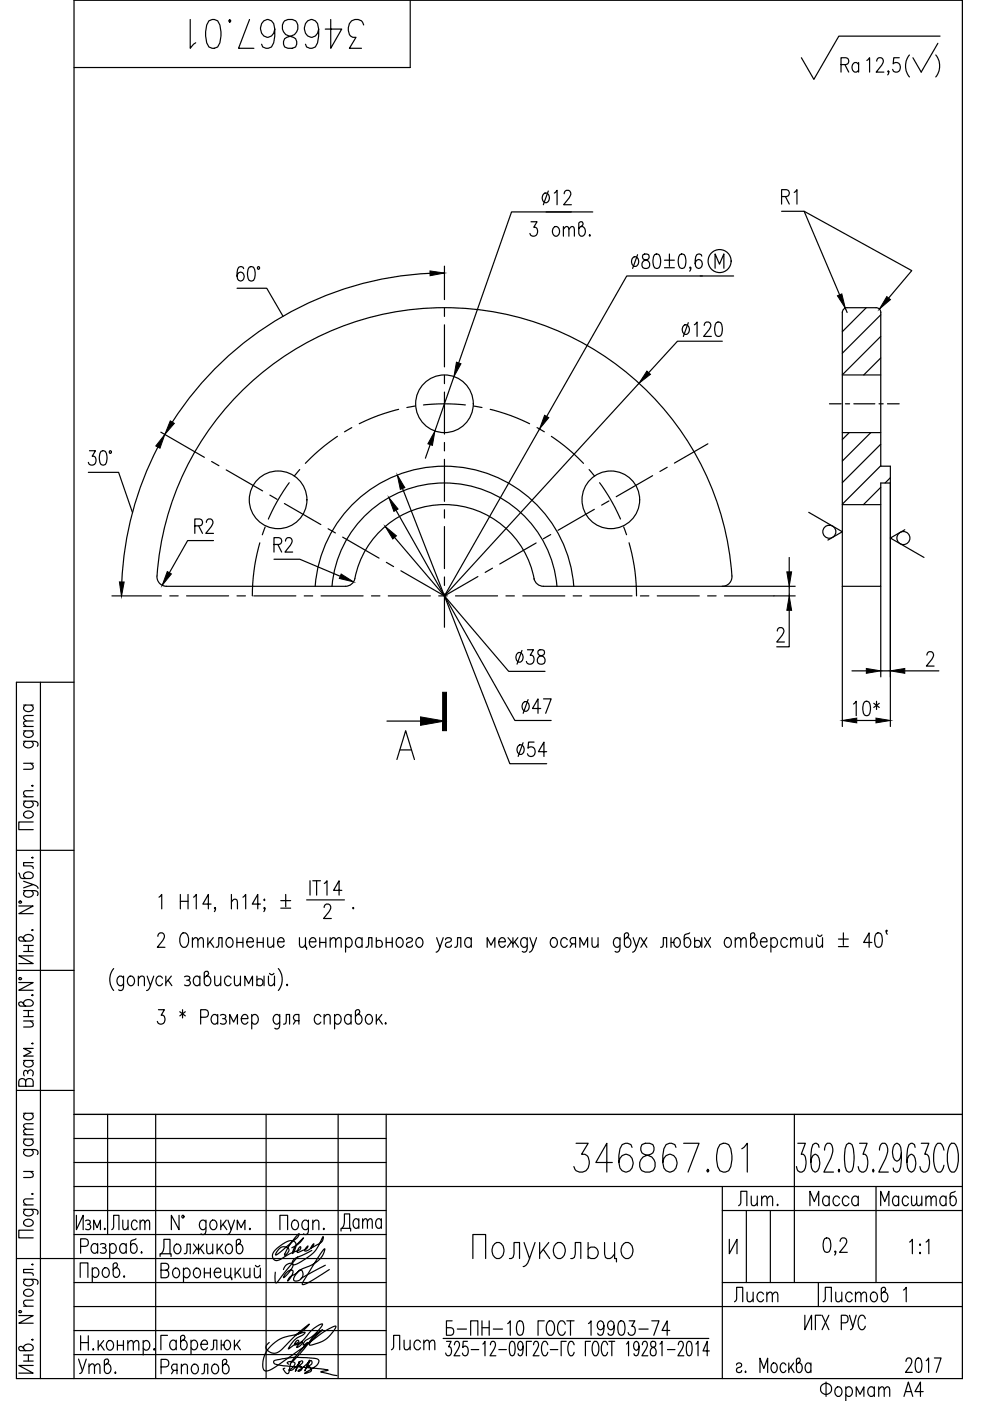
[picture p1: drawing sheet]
<svg xmlns="http://www.w3.org/2000/svg" width="210mm" height="297mm" viewBox="0 0 210 297" stroke-linecap="round" stroke-linejoin="round" font-family="sans-serif">
<defs><g id="words">
<text font-size="10.6" x="39.2" y="11.6">346867.01</text>
<text font-size="10.1" x="120.3" y="249.8">346867.01</text>
<text font-size="8.4" x="190.9" y="17.6">( )</text>
<g font-size="7.1">
<text x="32.5" y="194.4">1 H14, h14; %%P .</text>
<text x="70.9" y="262.1">Дата</text>
</g>
<g font-size="6.6">
<text x="177.1" y="16.6">Ra</text>
<text x="164.4" y="44.4">R1</text>
<text x="179.6" y="153.1">10*</text>
<text x="155.2" y="256.8">Лит.</text>
<text x="170.4" y="256.8">Масса</text>
<text x="185.6" y="256.8">Масштаб</text>
<text x="22.6" y="262.1">Лист</text>
<text x="154.5" y="277.3">Лист</text>
<text x="173.2" y="277.3">Листов</text>
<text x="81.8" y="287.5">Лист</text>
<text x="15.5" y="292.5">Утв.</text>
</g>
<g font-size="6.2">
<text x="111.1" y="51.2">3 отв.</text>
<text x="49" y="60.7">60°</text>
<text x="190.9" y="292.1">2017</text>
</g>
</g></defs>
<g fill="none" stroke="#000" stroke-width=".25">
<path d="M87 .1v14.2h-71.3M185.9 13l.2-.6 .7-.2a.95 .95 0 0 1 .1 1.6l-1.1 1.5h1.6M199.3 7.7h-21.4l-5.3 9.1-2.7-4.6M204.1 .1v292.2M91.2 57.9a68.5 68.5 0 0 0-54.7 31.6M94.2 56.4v7.1M115.3 41.1l.2-.2a1.02 1.02 0 0 1 1 1.1 1.02 1.02 0 0 1-1 1 1.2 1.2 0 0 1-.2-1.9zM115.8 44.9h9.9M116.2 40.5l-1 2.9M117.5 40.9l.6-.5v3M119.6 41.1l.3-.6 .7-.1a.96 .96 0 0 1 .1 1.6l-1.2 1.4h1.6M121.1 44.9h-12.6l-11.2 32.1"/>
<path d="M134.2 54.6a.65 .65 0 0 1 1.1 .3 1.03 1.03 0 0 1-.8 1.6 1.2 1.2 0 0 1-.3-1.9zM135.2 54l-1.1 2.9M136.3 54a.68 .68 0 0 0 .3 1 1.08 1.08 0 0 1 1 .6 1.08 1.08 0 0 1-.1 1.2 .9 .9 0 0 1-1.4-.4 .9 .9 0 0 1 .7-1.2l.5-.2a.62 .62 0 0 0 .3-.6 .62 .62 0 0 0-.4-.5zM138.8 54l.6-.1a1.49 1.49 0 0 1 .7 1.7l-.4 1.2-.6 .1a1.49 1.49 0 0 1-.7-1.7zM140.9 55.2h2.1M140.9 56.8h2.1M141.9 53.9v2.6M144.1 54l.6-.1a1.49 1.49 0 0 1 .7 1.7l-.3 1.2-.6 .1a1.49 1.49 0 0 1-.7-1.7zM146.5 56.8l-.2 .1-.1-.1 .1-.2a.65 .65 0 0 1-.1 .9M148.4 58.5h7.1M148.8 54.3l-.1-.3-.4-.1-.6 .1a2.85 2.85 0 0 0 0 2.8 .67 .67 0 0 0 1.1-.3 .87 .87 0 0 0 0-1.1 .87 .87 0 0 0-1.1-.2l-.3 .7M148.9 58.5h-16l-17 29.8"/>
<path d="M151.6 56.9v-3.1l.9 2.2 1-2.2v3.1M165.7 44.8h4.8l7.5 17.7M170.5 44.8l22.8 12.6-4.9 5.8M50.3 61.1h6.3l3.4 6M94.2 65.3v1.8M94.2 68.9v8.9M94.2 79.6v1.7M96.2 79.8l-4 11.6M145 69a.65 .65 0 0 1 1 .3 1.02 1.02 0 0 1-.8 1.6 1.2 1.2 0 0 1-.2-1.9zM145.9 68.4l-1 2.9M147.2 68.9l.6-.6v3M149.3 69l.2-.6 .7-.1a.95 .95 0 0 1 .2 1.6l-1.2 1.4h1.6"/>
<path d="M151.9 68.4l.6-.1a1.48 1.48 0 0 1 .7 1.7l-.4 1.2-.6 .1a1.49 1.49 0 0 1-.7-1.7zM153.2 72.3h-9.6l-6.1 6.7M178.6 79.5h8.1M179.2 65.3l.4 1M179.6 65.2h6.1a1.02 1.02 0 0 1 1.1 1.1l-.1 32.5h2.1v55.2M179.6 65.2a1.02 1.02 0 0 0-1 1.1v87.7M183.7 65.2l-5.1 5.1M186.7 66.7l-8.1 8.2M186.7 71.3l-8.1 8.2M186.7 75.9l-3.6 3.6M19 95.6h1.2l-.7 1.1h.4a.96 .96 0 0 1 .4 1.4 .96 .96 0 0 1-1.5 .2l-.1-.3M21.4 95.7l.6-.1a1.49 1.49 0 0 1 .7 1.7l-.4 1.2-.5 .1a1.49 1.49 0 0 1-.7-1.7z"/>
<path d="M33.5 94.8a68.6 68.6 0 0 0-7.7 28.6M34.1 91.6l9.2 5.4M44.9 97.8l1.5 .9M48 99.6l7.7 4.5M63.5 99.6l-1.1 1.3M71.5 92.5a41 41 0 0 0-6.8 5.7M74.6 90.7l-1.6 .9M84.5 86.8a39.2 39.2 0 0 0-8.3 3M88 86.1l-1.7 .3M89.8 85.9a40.7 40.7 0 0 1 8.9 0M91.2 94.3l-1 2.9M94.2 83.1v8.9"/>
<path d="M94.2 93.8v1.8M94.2 97.4v8.9M100.4 86.1l1.8 .3M103.9 86.8a39.1 39.1 0 0 1 8.4 3M113.9 90.7l1.5 .9M114.4 90.9l-20.2 35.4M116.9 92.5a40.5 40.5 0 0 1 6.8 5.7M124.9 99.6l1.2 1.3M135.5 81.3l-41.3 45M141.5 99.1l-1.6 .9M150.1 94.1l-7.1 4.1M175.9 85.6h2.5"/>
<path d="M178.6 91.7h8.1M179.2 85.6h.9M180.1 91.7l-1.5 1.5M181 85.6h4.5M184.6 91.7l-6 6.1M186.4 85.6h.9M186.7 94.2l-8.1 8.1M186.7 98.7l-8.1 8.2M188.2 85.6h2.4M18.7 100.1h6.4l3 8.6M41.3 111.5h1.1a.75 .75 0 0 0 .6-.7 .75 .75 0 0 0-.6-.8h-1.1v3.1M42.1 111.5l.8 1.6"/>
<path d="M43.8 110.8l.2-.6 .7-.2a.95 .95 0 0 1 .1 1.6l-1.2 1.5h1.7M45.3 114.6h-5.5l-3.9 6.8M55.1 115.1a40.2 40.2 0 0 0-1.6 11.2M56.2 111.7l-.6 1.7M57.2 105l1.6 .9M58.1 118.6h5.5l8.5 3.6M58.1 115.4h1a.74 .74 0 0 0 .6-.7 .74 .74 0 0 0-.6-.7h-1v3M58.9 115.4l.8 1.6M60.3 106.8l7.7 4.4M60.5 114.7l.3-.6 .7-.1a.95 .95 0 0 1 .1 1.6l-1.2 1.4h1.7M61.3 102.3a40.3 40.3 0 0 0-4.4 7.8M69.6 112.1l1.5 .9"/>
<path d="M72.7 113.9l7.7 4.4M81.9 119.2l1.5 .9M83.7 113.9l24.2 28.4h7.7M84 108.2l25.2 44.6h7.7M85.4 103.6l22.7 58.3h7.8M94.2 108.1v1.8M94.2 111.6v9M113.7 115.1l-7.7 4.5M116.8 113.3l-1.6 .9M126 108l-7.7 4.4M127.1 102.3a40 40 0 0 1 4.5 7.8M129.1 106.2l-1.5 .9"/>
<path d="M132.2 111.7l.6 1.7M133.4 115.1a40.4 40.4 0 0 1 1.6 11.2M138.4 100.9l-7.7 4.4M167.3 118.2v3M171.5 108.6l7.1 4.1-3.1 1.8M178.6 107h8.1M186.7 103.3l-3.6 3.7M188.8 102.4h-2.1v21.9h-8.1M188.8 101.3l-1.1 1.1M191.8 112.3l-3 1.8 7.1 4.1M23.7 126.3h10.5M36 126.3h1.8"/>
<path d="M39.6 126.3h8.9M50.2 126.3h1.8M53.8 126.3h8.9M64.5 126.3h1.8M66.8 124.3a27.5 27.5 0 0 1 27.4-25.5 27.5 27.5 0 0 1 27.5 25.5M68.1 126.3h8.9M70.4 124.3a23.9 23.9 0 0 1 23.8-21.9 23.9 23.9 0 0 1 23.9 21.9M78.8 126.3h1.7M82.3 126.3h8.9M85 121l9.2 5.3M93 126.3h1.8M94.2 122.3v1.8"/>
<path d="M94.2 125.9v7.1M96.6 126.3h8.9M101.3 122.2l-7.1 4.1M104.4 120.5l-1.5 .9M107.3 126.3h1.8M109.7 138.5a.65 .65 0 0 1 1.1 .3 1.03 1.03 0 0 1-.8 1.6 1.2 1.2 0 0 1-.3-1.9zM110.7 137.9l-1.1 2.9M110.8 126.3h9M111.8 137.8h1.3l-.7 1.1h.4a.96 .96 0 0 1 .4 1.4 .96 .96 0 0 1-1.5 .2l-.1-.3M113.2 122.7a2.04 2.04 0 0 0 2 1.6h53.4M113.3 122.8a19.4 19.4 0 0 0-19.2-15.8 19.4 19.4 0 0 0-19 16.1 2.04 2.04 0 0 1-1.9 1.2h-37.9a2.04 2.04 0 0 1-2-2.2 61.1 61.1 0 0 1 61.1-56.9 61.1 61.1 0 0 1 60.8 57.3 2.04 2.04 0 0 1-2 1.8M114.2 137.9a.68 .68 0 0 0 .2 1 1.08 1.08 0 0 1 1 .6 1.08 1.08 0 0 1-.1 1.2 .9 .9 0 0 1-1.4-.4 .9 .9 0 0 1 .7-1.2l.5-.2a.62 .62 0 0 0 .4-.6 .62 .62 0 0 0-.5-.5z"/>
<path d="M121.5 126.3h1.8M125.1 126.3h8.9M135.8 126.3h1.8M139.4 126.3h8.9M150 126.3h1.8M153.6 126.3h15M164.8 133.8l.2-.6 .7-.1a.95 .95 0 0 1 .2 1.6l-1.2 1.4h1.6M167.3 129.4v7.7h-2.6M167.3 124.3v2M186.7 124.3v19.2M196.5 138.9l.3-.6 .7-.1a.95 .95 0 0 1 .1 1.6l-1.2 1.4h1.6M5 157.2l2.8 .1a.59 .59 0 0 1 .1 .9"/>
<path d="M5 155h2M5 154h2M5 149.5h2M5.4 157.2l-.2 .2a.82 .82 0 0 0 0 .9 .82 .82 0 0 0 1 .3 .82 .82 0 0 0 .8-1l-.4-.4M5.4 155a.68 .68 0 0 0-.4 .6 .68 .68 0 0 0 .4 .6 .93 .93 0 0 0 1.2 .1 .93 .93 0 0 0 .3-1.1l-.3-.2M5.4 149.5a.68 .68 0 0 0-.4 .6 .68 .68 0 0 0 .4 .7 .93 .93 0 0 0 1.2 0 .93 .93 0 0 0 .3-1.1l-.3-.2M7 152.9l-1.8 .1-.2 .4 .6 .6M7 151.7l-1.8 .1-.2 .5 .6 .6M8.6 144.6v147.7M15.7 144.6h-12.2v147.7h200.6M82 152.9h7.2M84.8 159h2.4"/>
<path d="M110 158.1a.65 .65 0 0 1 1 .3 1.02 1.02 0 0 1-.8 1.6 1.2 1.2 0 0 1-.2-1.9zM110.9 157.5l-1 2.9M111 148.9a.65 .65 0 0 1 1.1 .3 1.03 1.03 0 0 1-.8 1.6 1.2 1.2 0 0 1-.3-1.9zM112 148.3l-1.1 2.9M113.2 157.3h-1.1l-.1 1.3a.89 .89 0 0 1 1.1-.1 .89 .89 0 0 1 .4 1 .83 .83 0 0 1-.7 .9 .83 .83 0 0 1-1-.6M114.6 150.2h-1.7l1.2-2v3M115.2 148.2h1.7l-1.2 3M115.9 159.4h-1.7l1.1-2.1v3.1M180.6 142.2h3.1M186.7 142.2h2.1M191.8 142.2h7.3M5 169.9l2.8 .1 .3 .3-.2 .6"/>
<path d="M5 168.9h2M5 161.8h2M5.2 172.3a1.08 1.08 0 0 1 1.1-.3 1.08 1.08 0 0 1 .7 .9 1.07 1.07 0 0 1-1.1 .6 1.07 1.07 0 0 1-.9-1zM5.4 169.9l-.4 .4a1.02 1.02 0 0 0 1 1 1.02 1.02 0 0 0 1-1l-.4-.4M6.5 161.8l.5 .6-.1 .6-1.9 .1M6.8 166.6l.1-.1 .1 .1-.1 .1zM7 174.3h-3v1.6h3M7 167.6l-1.8 .2-.2 .5 .6 .6M84.1 161l1.9-6.1 1.9 6.1M3.5 180.3h12.2M4 192.1h3l-3 1.6h3M4 185.1l.4 1 2.1 .2a.66 .66 0 0 0 .6-.6 .66 .66 0 0 0-.5-.7 .92 .92 0 0 0-1.1-.1 .92 .92 0 0 0-.3 1.1l.2 .3"/>
<path d="M5 199.1a1.02 1.02 0 0 1 1-1 1.02 1.02 0 0 1 1 1l-.5 .4h-2.2l-.3-.3v-.4l.4-.2 .3 .1 .7 .8M5 188.8l2.8 .1a.59 .59 0 0 1 .1 1M5 186.8l2 .7-2 .7M5.4 188.8l-.2 .3a.82 .82 0 0 0 0 .9 .82 .82 0 0 0 1 .2 .82 .82 0 0 0 .8-.9l-.4-.5M6.8 197.2l.1-.1 .1 .1-.1 .1zM6.8 181.8l.1-.1 .1 .1-.1 .2zM7 187.5l.9 .5 .2 .4M7 182.9h-2v.7l1.9 .1 .1 .5M33.5 198.5l.2-.6 .7-.1a.96 .96 0 0 1 .1 1.6l-1.1 1.4h1.6M38.6 197.9l.2-.1a1.03 1.03 0 0 1 1.2 1.2 1.35 1.35 0 0 1-1.2 1.8 2.03 2.03 0 0 1-.2-2.9zM40.8 199.4l.6-.6 .4 .2 .2 1.8M40.8 198.8v2"/>
<path d="M42 199.4l.5-.6 .5 .2 .1 1.8M44.1 198.8v2M44.5 199.7l.8 1.1M45.2 198.8l-1.1 1.5M48.2 199a.65 .65 0 0 1 1.1 .2 1.03 1.03 0 0 1-.8 1.6 1.2 1.2 0 0 1-.3-1.8zM50.2 199.8h1.3M50.2 198.8v2M51.5 198.8v2M52.3 199.7h1.4a.68 .68 0 0 0-.4-.9 .68 .68 0 0 0-.9 .4 1.03 1.03 0 0 0 .9 1.6l.4-.4M54.5 199.8h1.3M54.5 198.8v2M55.8 198.8v2"/>
<path d="M56.7 198.8l.2 1.9 .5 .1 .6-.5M58 198.8v2M58.8 199.7h1.4a.67 .67 0 0 0-.4-.8 .67 .67 0 0 0-.8 .3 1.03 1.03 0 0 0 .8 1.6l.4-.4M63.5 198.8l.1 1.9 .6 .1 .6-.5M64.8 198.8v2h.2v.5M65.6 199.7h1.4a.68 .68 0 0 0-.4-.9 .68 .68 0 0 0-.9 .4 1.03 1.03 0 0 0 .8 1.6l.5-.4M67.8 199.8h1.3M67.8 198.8v2M69.1 198.8v2M70 199.4l.6-.6 .5 .2 .1 1.8M70 198.8v2M71.2 199.4l.6-.6 .4 .2 .1 1.8"/>
<path d="M73.3 199.2a.68 .68 0 0 1 .6-.4 .68 .68 0 0 1 .6 .4 1.03 1.03 0 0 1-.8 1.6l-.4-.4M73.3 198.8v3.1M76.8 199.2a.68 .68 0 0 0-.7-.4 .68 .68 0 0 0-.6 .4 1.03 1.03 0 0 0 .8 1.6l.5-.4M76.8 198.8v2M79.8 199.7a.75 .75 0 0 1 1.2 0 .75 .75 0 0 1-.4 1.1h-.5l-.3-.2M79.8 198.8v2M81.9 198.8v2M81.9 199.8h1.3M83.2 198.8v2M84.3 199a.65 .65 0 0 1 1.1 .2 1.03 1.03 0 0 1-.8 1.6 1.22 1.22 0 0 1-.3-1.8zM86.2 199.2a.68 .68 0 0 1 .6-.4 .68 .68 0 0 1 .7 .4l-.4 .5-.6 .1a.57 .57 0 0 0-.2 .9 .73 .73 0 0 0 1.2-.3M88.5 199a.65 .65 0 0 1 1.1 .2 1.03 1.03 0 0 1-.9 1.6 1.2 1.2 0 0 1-.2-1.8z"/>
<path d="M92.6 198.8l.7 2 .7-2M94.4 199.2a.68 .68 0 0 1 .7-.4 .68 .68 0 0 1 .6 .4l-.3 .5-.6 .1a.57 .57 0 0 0-.2 .9 .73 .73 0 0 0 1.1-.3M99.9 199.2a.68 .68 0 0 0-.6-.4 .68 .68 0 0 0-.7 .4 1.03 1.03 0 0 0 .9 1.6l.4-.4M99.9 198.8v2M105.7 199.7h1.4a.68 .68 0 0 0-.4-.9 .68 .68 0 0 0-.8 .4 1.03 1.03 0 0 0 .8 1.6l.4-.4M107.7 198.8l1.1 1.3 1-1.3M108.4 199.7l-.8 1.1M108.8 198.8v2M109.1 199.7l.8 1.1M111.8 199.2l-.3-.2a.65 .65 0 0 0-1 .2 1.03 1.03 0 0 0 .8 1.6l.5-.4M111.8 198.8l-.1 2.8-.4 .3-.6-.2M112.4 198.8l.7 2 .7-2"/>
<path d="M117 199a.65 .65 0 0 1 1.1 .2 1.03 1.03 0 0 1-.8 1.6 1.2 1.2 0 0 1-.3-1.8zM120.3 199.2a.68 .68 0 0 0-.7-.4 .68 .68 0 0 0-.6 .4 1.03 1.03 0 0 0 .8 1.6l.5-.4M125.5 198.8l.1 1.9 .6 .1 .6-.5M126.8 198.8v2M131.5 199.2l-.3-.2a.65 .65 0 0 0-1 .2 1.03 1.03 0 0 0 .8 1.6l.5-.4M131.5 198.8l-.2 2.8-.3 .3-.6-.2M132.9 198.8a1.03 1.03 0 0 1 .9 1 1.03 1.03 0 0 1-.9 1l-.5-.5v-2.2l.3-.3h.4l.2 .4-.1 .3-.8 .7M134.2 198.8l.7 2 .7-2M135.9 198.8l1.2 2M137.1 198.8l-1.2 2M142.3 199.8h.6a.89 .89 0 0 1 .8-1 1.1 1.1 0 0 1 .6 1.1 1.1 1.1 0 0 1-.9 .9 1.03 1.03 0 0 1-.5-1M142.3 198.8v2"/>
<path d="M146.2 197.8l-1 .4-.1 2.1a.65 .65 0 0 0 .5 .6 .65 .65 0 0 0 .7-.5 1.02 1.02 0 0 0-.8-1.6l-.4 .4M147.3 199.7a.75 .75 0 0 1 1.2 0 .75 .75 0 0 1-.4 1.1h-.5l-.3-.2M147.3 198.8v2M148.8 198.8v2M149.4 198.8l1.3 2M150.7 198.8l-1.3 2M153.9 199a.65 .65 0 0 1 1.1 .2 1.03 1.03 0 0 1-.9 1.6 1.2 1.2 0 0 1-.2-1.8zM155.9 199.4l.6-.6 .4 .2 .2 1.8M155.9 198.8v2M157.1 199.4l.5-.6 .5 .2 .1 1.8M159.6 198.8a1.02 1.02 0 0 1 .9 1 1.02 1.02 0 0 1-.9 1l-.5-.5v-2.2l.4-.3h.3l.3 .4-.1 .3-.9 .7M161.2 199.7h1.4a.68 .68 0 0 0-.4-.9 .68 .68 0 0 0-.8 .4 1.03 1.03 0 0 0 .8 1.6l.4-.4"/>
<path d="M163.4 199.2a.68 .68 0 0 1 .7-.4 .68 .68 0 0 1 .6 .4 1.03 1.03 0 0 1-.8 1.6l-.5-.4M163.4 198.8v3.1M166.9 199.2a.68 .68 0 0 0-.6-.4 .68 .68 0 0 0-.6 .4 1.03 1.03 0 0 0 .8 1.6l.4-.4M167.6 199.4l.6-.6 .5 .2 .1 1.8M167.6 198.8v2M168.8 199.4l.6-.6 .5 .2 .1 1.8M170.9 198.8l.1 1.9 .6 .1 .6-.5M172.2 198.8v2M173.1 198.8l.1 1.9 .6 .1 .6-.5M173.3 198.2a.5 .5 0 0 0 .5 .3 .5 .5 0 0 0 .5-.3M174.4 198.8v2M177.8 199.1h2.1"/>
<path d="M178.8 197.8v2.6M184.9 199.8h-1.8l1.2-2v3M185.8 197.9l.6-.1a1.49 1.49 0 0 1 .7 1.7l-.4 1.2-.6 .1a1.49 1.49 0 0 1-.7-1.7zM187.9 197.4l.1 .1 .1-.1-.1-.2a.64 .64 0 0 0 .1 .9M3.5 205.7h12.2M4 208.3h3l-3 1.6h3M5 212.9a1.02 1.02 0 0 1 1-1 1.02 1.02 0 0 1 1 1l-.5 .4h-2.2l-.3-.3v-.4l.4-.2 .3 .1 .7 .8M5 200.5h2M5 201.7h2M5 216.5h2M5 214.3h2M5 215.5h2"/>
<path d="M6 200.5v1.2M6 214.3v1.2M6.5 216.5l.5 .6-.1 .5-1.9 .1M6.8 211l.1-.1 .1 .1-.1 .1zM7 202.7h-3l3 1.6h-3M24.1 205.4a3.7 3.7 0 0 0 0 4.6M26.2 207.4l-.2-.3a.82 .82 0 0 0-1 .1 .82 .82 0 0 0-.2 .9 .83 .83 0 0 0 .9 .9l.5-.4M26.2 207l-.1 2.7a.59 .59 0 0 1-1 .2M27.4 207.1a.82 .82 0 0 1 .9 .1 .82 .82 0 0 1 .2 .9 .83 .83 0 0 1-.9 .9 1.19 1.19 0 0 1-.2-1.9zM29.3 207.5l.6-.5 .6 .1 .1 1.9M29.3 207v2M31.2 207l.7 2 .7-2"/>
<path d="M31.9 209l-.5 .9-.3 .1M33.6 214.1h1.3l-.7 1.1h.3a.96 .96 0 0 1 .4 1.4 .96 .96 0 0 1-1.4 .2l-.1-.2M34.5 207.4a.68 .68 0 0 0-.7-.5 .68 .68 0 0 0-.6 .5 1.02 1.02 0 0 0 .8 1.6l.5-.4M35.2 207v2M35.6 207.8l.8 1.2M36.3 207l-1.1 1.4M38.1 214.5l1.2 .9M38.7 214.1v1.7M39.1 207.1a.73 .73 0 0 1 1.2 .3l-.4 .4h-.3M39.3 214.5l-1.2 .9M39.9 207.8a.6 .6 0 0 1 .5 .6 .6 .6 0 0 1-.5 .6l-.8-.2M42.4 207.4a.68 .68 0 0 0-.7-.5 .68 .68 0 0 0-.6 .5 .92 .92 0 0 0-.1 1.1 .92 .92 0 0 0 1.1 .3l.3-.2"/>
<path d="M42.4 207v2M42.5 215.7h1.1a.83 .83 0 0 0 .6-.8 .83 .83 0 0 0-.6-.8h-1.1v3M43.8 207a1.02 1.02 0 0 1 .9 1 1.02 1.02 0 0 1-.9 1l-.5-.6v-2.2l.4-.3h.3l.2 .5-.1 .3-.8 .7M45.5 207l.1 1.8 .6 .2 .6-.6M45.8 200.8l.5-.1 .1-1.9h.7v2M46.2 215.5l-.5-.4a1.02 1.02 0 0 0-1 1 1.02 1.02 0 0 0 1 1l.5-.4M46.2 215.1v2M46.7 215.2a.73 .73 0 0 1 1.2 .3l-.3 .5h-.4M46.8 207v2M47.6 216a.6 .6 0 0 1 .4 .6 .6 .6 0 0 1-.4 .5l-.9-.1M48.7 217.1v-2l.8 1.6 .8-1.6v2M49 207.4a.68 .68 0 0 0-.6-.5 .68 .68 0 0 0-.7 .5 1.02 1.02 0 0 0 .8 1.6l.5-.4"/>
<path d="M49.7 207l.1 1.8 .6 .2 .6-.6M51 207v2M51.2 216h1.4a.68 .68 0 0 0-.5-.9 .68 .68 0 0 0-.8 .4 1.02 1.02 0 0 0 .8 1.6l.5-.4M51.9 209v-2l.8 1.6 .8-1.6v2M53.4 215.5l.4-.4a1.02 1.02 0 0 1 1 1 1.02 1.02 0 0 1-1 1l-.4-.4M53.4 215.1v3.1M54.5 207.8a.75 .75 0 0 1 1.2 0 .75 .75 0 0 1-.4 1.2h-.5l-.3-.3M54.5 207v2M56 207v2M56.9 207l.1 1.8 .6 .2 .6-.6M57.1 206.4a.51 .51 0 0 0 .5 .3 .51 .51 0 0 0 .5-.3M58.2 207v2"/>
<path d="M59 205.4a3.7 3.7 0 0 1 0 4.6M59.3 215.5l-.5-.4a1.02 1.02 0 0 0-.9 1 1.02 1.02 0 0 0 .9 1l.5-.4M59.3 215.1l-.1 2.8-.4 .3-.5-.2M60.1 217.1l.5-.1 .1-1.9h.7v2M60.9 208.7l.1 .1-.1 .2-.1-.2zM62.7 216.4l-.5 .7M63.4 216.4h-.7l-.3-.1a.68 .68 0 0 1 .3-1.2h.7v2M68 215.5l-.4-.4a1.02 1.02 0 0 0-1 1 1.02 1.02 0 0 0 1 1l.4-.4M68.7 215.7l.6-.6 .6 .1 .1 1.9M68.7 215.1v2M70.9 215.5l.5-.4a1.02 1.02 0 0 1 .9 1 1.02 1.02 0 0 1-.9 1l-.5-.4M70.9 215.1v3.1"/>
<path d="M74.4 215.5l-.4-.4a1.02 1.02 0 0 0-1 1 1.02 1.02 0 0 0 1 1l.4-.4M74.4 215.1v2M75.8 215.1a1.02 1.02 0 0 1 1 1 1.02 1.02 0 0 1-1 1l-.4-.5v-2.2l.3-.3h.4l.2 .4-.1 .3-.8 .7M77.6 200.8l.4-.1 .2-1.9h.7v2M77.8 215.2l.2-.1a1.02 1.02 0 0 1 1 1 1.02 1.02 0 0 1-1 1 1.2 1.2 0 0 1-.2-1.9zM79.8 215.1v2M80.3 216l.8 1.1M81 215.1l-1.2 1.5M81.8 216.8l.1 .2-.1 .1-.1-.1zM93.3 200.8l-.5 .9-.3 .2M96.4 200.8l.5-.1 .1-1.9h.7v2M103.3 200.8v-2l.8 1.6 .8-1.6v2"/>
<path d="M113.1 200.8l-.5 .9-.4 .2M121.3 200.1l-.4 .7M122 200.1h-.7l-.2-.1a.68 .68 0 0 1 .2-1.2h.7v2M123 200.8v-2l.8 1.6 .8-1.6v2M134.9 200.8l-.4 .9-.4 .2M140.1 200.8l.4-.1 .1-1.9h.7v2M177.8 200.7h2.1M3.5 231.2h12.2M5 236h2M5 224.8h2M5.4 236a.68 .68 0 0 0-.4 .7 .68 .68 0 0 0 .4 .6 .93 .93 0 0 0 1.2 .1 .93 .93 0 0 0 .3-1.1l-.3-.3M5.4 229.3a.75 .75 0 0 0-.7-.6 .75 .75 0 0 0-.7 .6v1h3v-1a.83 .83 0 0 0-.8-.6 .83 .83 0 0 0-.8 .6v1"/>
<path d="M5.4 224.8a.68 .68 0 0 0-.4 .7 .68 .68 0 0 0 .4 .6 .92 .92 0 0 0 1.2 .1 .92 .92 0 0 0 .3-1.1l-.3-.3M5.9 227.3a.6 .6 0 0 1 .6-.5 .6 .6 0 0 1 .5 .5l-.1 .8M5.9 227.6v-.3l-.5-.4a.74 .74 0 0 0-.3 1.2M6.8 221.2l.1-.1 .1 .1-.1 .2zM7 239.4l-1.8 .1-.2 .5 .6 .6M7 238.2l-1.8 .2-.2 .4 .6 .6M7 222.3h-2l1.6 .8-1.6 .8h2M15.7 236.3h188.4M22.8 236.3v25.4M33 236.3v56M56.4 236.3v56M71.7 236.3v56"/>
<path d="M81.9 236.3v56M168.4 236.3v35.6M5 256.4l2.8 .1a.59 .59 0 0 1 .1 .9M5 243.7l2.8 .1a.59 .59 0 0 1 .1 1M5 255.5h2M5 248.4h2M5 241.5h2M5 240.6h2M5.2 258.8a1.08 1.08 0 0 1 1.1-.3 1.08 1.08 0 0 1 .7 .9 1.07 1.07 0 0 1-1.1 .6 1.07 1.07 0 0 1-.9-.9zM5.4 256.4l-.2 .2a.82 .82 0 0 0 0 1 .82 .82 0 0 0 1 .2 .82 .82 0 0 0 .8-.9l-.4-.5M5.4 243.7l-.2 .3a.82 .82 0 0 0 0 .9 .82 .82 0 0 0 1 .2 .82 .82 0 0 0 .8-.9l-.4-.5M5.4 241.5a.68 .68 0 0 0-.4 .6 .68 .68 0 0 0 .4 .7 .93 .93 0 0 0 1.2 0 .93 .93 0 0 0 .3-1.1l-.3-.2"/>
<path d="M6.5 248.4l.5 .6-.1 .5-1.9 .2M6.8 253.1l.1-.1 .1 .1-.1 .2zM7 254.2l-1.8 .1-.2 .6 .6 .6M15.7 251.6h188.4M15.7 256.7h66.2M15.7 241.4h66.2M15.7 246.5h66.2M16.2 257.7v3l1.4-3v3M18.1 258.8a.6 .6 0 0 1 1.1 .3l-.1 .3-.6 .2M18.8 259.6a.61 .61 0 0 1 .5 .5 .61 .61 0 0 1-.5 .6l-.7-.1M38 257.7v3l-1.7-3v3M43.7 259.1l-.3-.3a.65 .65 0 0 0-1 .3 1.02 1.02 0 0 0 .8 1.6l.5-.4"/>
<path d="M43.7 258.7l-.1 2.7-.4 .3-.6-.1M44.8 258.8a.65 .65 0 0 1 1.1 .3 1.02 1.02 0 0 1-.8 1.6 1.19 1.19 0 0 1-.3-1.9zM46.8 258.7v2M47.3 259.6l.8 1.1M48 258.7l-1.2 1.4M48.3 258.7l.7 2 .7-2M62.1 258.8l.3-.1a1.02 1.02 0 0 1 .9 1 1.02 1.02 0 0 1-.9 1 1.19 1.19 0 0 1-.3-1.9zM65.4 259.1l-.2-.3a.65 .65 0 0 0-1.1 .3 1.02 1.02 0 0 0 .8 1.6l.5-.4M65.4 258.7l-.1 2.7-.4 .3-.6-.1M66.3 259.3l.6-.6 .6 .1 .1 1.9M66.3 258.7v2M153.2 256.7h50.9"/>
<path d="M153.2 251.6v40.7M158.2 256.7v15.2M163.3 256.7v15.2M169.2 242.4h1.6l-.9 2.3h.4a3.1 3.1 0 0 1 .2 3.5l-.5 .3h-.4l-.4-.3-.3-.9M173.7 243.3l-.2-.6-.4-.3-.8 .3a10.4 10.4 0 0 0-.2 4.9l.2 .6 .6 .3a2.33 2.33 0 0 0 .8-2.9l-.3-.6-.6-.3-.5 .3-.2 .6-.2 .9M174.8 243.8a1.72 1.72 0 0 1 .6-1.4h.6a1.98 1.98 0 0 1 .4 2.3l-1.7 3.8h2M177.9 247.9l.1 .3-.1 .3-.2-.3zM179.5 242.7l.4-.3h.3l.4 .3a8.8 8.8 0 0 1 0 5.5l-.4 .3h-.3l-.4-.3a8.8 8.8 0 0 1 0-5.5zM182.2 242.4h1.6l-.8 2.3h.4a3.1 3.1 0 0 1 .2 3.5l-.5 .3h-.4l-.5-.3-.2-.9M185.2 247.9l.1 .3-.1 .3-.2-.3zM185.7 251.6v20.3M186.5 243.8a1.64 1.64 0 0 1 .5-1.4h.6a1.98 1.98 0 0 1 .5 2.3l-1.8 3.8h2.1"/>
<path d="M191.1 244.4l-.1 .9-.3 .6-.6 .3a2.33 2.33 0 0 1-.7-2.9l.3-.6 .4-.3 .6 .3a7.9 7.9 0 0 1 0 5.5l-.5 .3h-.3l-.4-.3-.1-.6M194 243.3l-.1-.6-.5-.3-.7 .3a10.2 10.2 0 0 0-.3 4.9l.3 .6 .6 .3a2.35 2.35 0 0 0 .7-2.9l-.3-.6-.5-.3-.5 .3-.3 .6-.1 .9M195.3 242.4h1.6l-.8 2.3h.4a3.1 3.1 0 0 1 .1 3.5l-.4 .3h-.4l-.5-.3-.3-.9M200.1 243.8l-.1-.5a1.03 1.03 0 0 0-1.2-.9 5.5 5.5 0 0 0 0 6.1 1.26 1.26 0 0 0 1.3-1.4M201.4 242.7l.3-.3a1.25 1.25 0 0 1 1.3 1.4 5.3 5.3 0 0 1-.7 4.7 1.25 1.25 0 0 1-1.3-1.4 6.6 6.6 0 0 1 .4-4.4zM3.5 266.8h78.4M4 278.9h3l-3 1.7h3M5 271.2l2.8 .2a.59 .59 0 0 1 .1 .9M5 276.9h2M5.2 273.7a1.08 1.08 0 0 1 1.1-.3 1.08 1.08 0 0 1 .7 .9 1.07 1.07 0 0 1-1.1 .5 1.07 1.07 0 0 1-.9-.9zM5.4 271.2l-.2 .3a.82 .82 0 0 0 0 .9 .82 .82 0 0 0 1 .2 .82 .82 0 0 0 .8-.9l-.4-.5M6.8 268.1l.1-.1 .1 .1-.1 .1z"/>
<path d="M7 260.8h-3v1.7h3M7 275.7l-1.8 .1-.2 .6 .6 .5M7 269.1h-2v.7l1.9 .2 .1 .4M15.7 277h188.4M15.7 261.7h66.2M15.7 271.9h66.2M17 270.8v-3h1.6v3M17.1 264.3h1a.83 .83 0 0 0 .7-.8 .83 .83 0 0 0-.7-.8h-1v3M19.6 269.2a.68 .68 0 0 1 .6-.4 .68 .68 0 0 1 .6 .4 1.02 1.02 0 0 1-.8 1.6l-.4-.4M19.6 268.8v3M19.9 260.7v-2l.7 1.6 .7-1.6v2M20.7 264.1l-.5-.4a1.02 1.02 0 0 0-.9 1 1.02 1.02 0 0 0 .9 1l.5-.4"/>
<path d="M20.7 263.7v2M21.3 263.8a.73 .73 0 0 1 1.1 .3l-.3 .4h-.4M22 268.9a.65 .65 0 0 1 1.1 .3 1.02 1.02 0 0 1-.9 1.6 1.2 1.2 0 0 1-.2-1.9zM22.1 264.5a.6 .6 0 0 1 .5 .6 .6 .6 0 0 1-.5 .6l-.8-.1M23.3 264.1l.4-.4a1.02 1.02 0 0 1 1 1 1.02 1.02 0 0 1-1 1l-.4-.4M23.3 263.7v3M24.5 268.8a1.02 1.02 0 0 1 .9 1 1.02 1.02 0 0 1-.9 1l-.5-.6v-2.1l.3-.3h.4l.2 .4-.1 .3-.8 .7M26.3 270.5l.1 .2-.1 .1-.1-.1zM26.8 264.1l-.5-.4a1.02 1.02 0 0 0-1 1 1.02 1.02 0 0 0 1 1l.5-.4M26.8 263.7v2M28.9 262.7l-1.1 .4-.1 2a.66 .66 0 0 0 .6 .6 .66 .66 0 0 0 .7-.4 1.03 1.03 0 0 0-.8-1.6l-.5 .4M30 265.4l.1 .2-.1 .1-.1-.1z"/>
<path d="M33.9 266.4v-.6h2.4v.6M34.1 269.3h1.1a.83 .83 0 0 1 .6 .8 .83 .83 0 0 1-.6 .8h-1.1v-3h1.1a.74 .74 0 0 1 .6 .7 .74 .74 0 0 1-.6 .7M34.2 265.8a3.1 3.1 0 0 0 .6-3h1.2v3M36.9 269a.63 .63 0 0 1 1.1 .3 1.03 1.03 0 0 1-.8 1.6 1.2 1.2 0 0 1-.3-1.9zM37.2 263.9a.65 .65 0 0 1 1 .3 1.03 1.03 0 0 1-.8 1.6 1.2 1.2 0 0 1-.2-1.9zM38.9 269.3a.68 .68 0 0 1 .6-.5 .68 .68 0 0 1 .7 .5 1.03 1.03 0 0 1-.8 1.6l-.5-.4M38.9 268.9v3M39.1 265.8l.4-.1 .1-1.9h.7v2M41 263.8l1.1 1.3 1-1.3M41.3 269a.65 .65 0 0 1 1.1 .3 1.03 1.03 0 0 1-.8 1.6 1.2 1.2 0 0 1-.3-1.9zM41.7 264.7l-.8 1.1M42.1 263.8v2"/>
<path d="M42.4 264.7l.9 1.1M43.3 269.9h1.3M43.3 268.9v2M43.8 263.8l.1 1.9 .6 .1 .6-.6M44.6 268.9v2M45.1 263.8v2M45.4 269.7h1.4a.68 .68 0 0 0-.4-.8 .68 .68 0 0 0-.9 .4 1.03 1.03 0 0 0 .9 1.6l.4-.4M46 263.8v2M46.5 264.7l.8 1.1M47.2 263.8l-1.2 1.4M47.6 268.9l.2 1.9 .5 .1 .6-.6M48.1 263.9a.65 .65 0 0 1 1.1 .3 1.03 1.03 0 0 1-.8 1.6 1.2 1.2 0 0 1-.3-1.9z"/>
<path d="M48.9 268.9v2h.2v.4M49 260.7l-.4 .9-.4 .1M49.8 268.9v2M50.3 260.7v-2l.8 1.6 .8-1.6v2M50.3 269.7l.8 1.2M50.6 263.8a1.02 1.02 0 0 1 .9 1 1.02 1.02 0 0 1-.9 1l-.5-.6v-2.2l.4-.2h.3l.2 .4-.1 .3-.8 .7M51 268.9l-1.2 1.4M51.7 268.9l.1 1.9 .6 .1 .6-.6M53 260.4l.1 .2-.1 .1-.1-.1zM53 268.9v2M53.9 268.9l.1 1.9 .6 .1 .6-.6M54.2 268.3a.5 .5 0 0 0 .4 .3 .5 .5 0 0 0 .5-.3"/>
<path d="M55.2 268.9v2M59.2 264.7a1.23 1.23 0 0 1 2.1 .4l-.6 .9-.3 .2a10.9 10.9 0 0 1 3-4.6l-.4 .9-3.6 3-1 .6 .3-.7zM59.4 260.7v-3h1.6v3M60.1 269.2a1.52 1.52 0 0 1 2-1.2 4.4 4.4 0 0 1-2 2.9 1.95 1.95 0 0 1 1.9-1.6l.1 .1a2.86 2.86 0 0 1-1.1 2.2l.5-.9 1.2-.7 .6-.5a.46 .46 0 0 1 .5-.3 .46 .46 0 0 1 .4 .6 1.35 1.35 0 0 1-.4 1.4 1.35 1.35 0 0 1-1.5 .2 3.2 3.2 0 0 1 2.1-2.5 5.8 5.8 0 0 0 4.4-3.8v-.3l-1.5 2-3 5-.2 .4 .1 .2a7.9 7.9 0 0 0 3.2-1.7l2.4-1.5M61.9 264.6a4.8 4.8 0 0 0 2.5-2.2l-.3 .3a5.1 5.1 0 0 0-2.1 3.1 2.42 2.42 0 0 0 .6-2.4 1.81 1.81 0 0 0-2.4 .2l-1.6 1.2a1.41 1.41 0 0 0-.3 2.4 2.11 2.11 0 0 0 1.8-.6l2.1-1.1a2.01 2.01 0 0 0 1.5-.8l-.1-.4-.6 1a.2 .2 0 0 0 .1 .3 .2 .2 0 0 0 .3-.1l1.4-.6 .5-.7-.7 .8a.26 .26 0 0 0 .1 .3 .26 .26 0 0 0 .4-.1l1.2-.9 .2-.6-.5 .9 1.3-.7a1.46 1.46 0 0 0 1.2-1.7 9.3 9.3 0 0 1-6.3 6l-.2-.3a1.74 1.74 0 0 1 1.7-1.6l2.4-1.2M63.2 266.4l-4.7 5.6-.2-.4 .1-1.9M69 268.3l-5.2 2.7M100.3 266.8v-5.1h2.7v5.1M104.9 263.7l.4-.3a1.48 1.48 0 0 1 1.5 2 1.38 1.38 0 0 1-1.5 1.4 2.01 2.01 0 0 1-.4-3.1zM108 266.8h.4l.4-.2 .2-.7v-2.5h1.2v3.4M111.1 263.4l1.2 3.4 1.1-3.4M112.3 266.8l-.4 1-.4 .5-.6 .2"/>
<path d="M114.4 263.4v3.4M115.2 264.9l1.3 1.9M116.4 263.4l-2 2.5M117.9 263.7a1.07 1.07 0 0 1 1.7 .5 2.03 2.03 0 0 1-.7 2.6 1.48 1.48 0 0 1-1.6-1.9l.2-.7zM121 266.8h.4l.4-.2 .2-.7v-2.5h1.1v3.4M124.7 264.9a1.25 1.25 0 0 1 2 0 1.25 1.25 0 0 1-.7 1.9h-.7l-.6-.5M124.7 263.4v3.4M128.2 263.4v2.5l.2 .7 .4 .2h.5l1-.9M130.3 263.4v3.4h.4v.8M132.3 263.7l.3-.3a1.48 1.48 0 0 1 1.6 2 1.38 1.38 0 0 1-1.6 1.4 2.01 2.01 0 0 1-.3-3.1zM153.2 271.9h50.9M154.6 262.8v3l1.7-3v3"/>
<path d="M170.6 278.9v3l1.5-3v3M174.1 278.9h-1.2v3M174.3 278.9l1.4 3M174.9 262.6l.6-.1a1.49 1.49 0 0 1 .6 1.7l-.3 1.2-.6 .1a1.49 1.49 0 0 1-.7-1.7zM175.7 278.9l-1.4 3M177.2 265.4l-.1 .1-.1-.1 .1-.2a.64 .64 0 0 1-.1 .9M178.1 263.2l.3-.6 .7-.1a.96 .96 0 0 1 .1 1.6l-1.2 1.4h1.6M180.1 278.9l.7 2.4M181.5 278.9l-.8 2.7-.4 .3M183.5 279.6l-.1-.3a.69 .69 0 0 0-.8-.4 2.13 2.13 0 0 0 0 3 .78 .78 0 0 0 .9-.7M191.6 273.5l.5-.6v3.1M192.9 263.3l.5-.5v3"/>
<path d="M195.1 263.8l.1 .1-.1 .2-.1-.2zM195.1 265.5l.1 .2-.1 .1-.1-.1zM196.4 263.3l.5-.5v3M5 285.9a1.02 1.02 0 0 1 1-.9 1.02 1.02 0 0 1 1 .9l-.5 .5h-2.2l-.3-.4v-.3l.4-.3 .3 .2 .7 .8M5 287.3h2M5 288.6h2M6 287.3v1.3M6.8 284l.1-.1 .1 .1-.1 .2zM7 289.5h-3l3 1.6h-3M15.7 292.3v-292.2h188.4v292.2M15.7 282.1h66.2M15.7 287.2h66.2"/>
<path d="M17.1 283.2v3.1M17.1 284.7h1.6M18.7 283.2v3.1M20.8 284.2v2.1M22 284.2l-1.2 1.5M22.9 284.4a.82 .82 0 0 1 1 .1 .82 .82 0 0 1 .2 .9 .82 .82 0 0 1-1 .9 1.19 1.19 0 0 1-.2-1.9zM24.9 284.2v2.1M26.2 284.2v2.1M27.1 284.8l.6-.6 .5 .2 .1 1.9M27.1 284.2v2.1M28.3 284.8l.6-.6 .4 .2 .1 1.9M30.4 284.7a.68 .68 0 0 1 .6-.5 .68 .68 0 0 1 .6 .5 1.02 1.02 0 0 1-.8 1.6l-.4-.5"/>
<path d="M30.4 284.2v3.1M32.7 286l.1 .1-.1 .2-.1-.2zM34.2 289.8h1a.83 .83 0 0 0 .6-.8 .83 .83 0 0 0-.6-.8h-1v3.1M35.5 283.1h-1.4v3.1M36.8 290.5l-.4 .8M37.4 284.6l-.5-.5a1.02 1.02 0 0 0-.9 1.1 1.02 1.02 0 0 0 .9 1l.5-.5M37.4 284.1v2.1M37.5 290.5h-.7l-.2-.1a.68 .68 0 0 1 .2-1.2h.7v2.1M38.5 289.8l.5-.6 .6 .2 .1 1.9M38.5 289.2v2.1M38.8 284.1a1.02 1.02 0 0 1 .9 1.1 1.02 1.02 0 0 1-.9 1l-.5-.6v-2.2l.3-.3h.4l.2 .5-.1 .3-.8 .7M40.5 284.6l.5-.5a1.02 1.02 0 0 1 .9 1.1 1.02 1.02 0 0 1-.9 1l-.5-.5"/>
<path d="M40.5 284.1v3.1M40.9 289.4l.2-.2a1.02 1.02 0 0 1 1 1 1.02 1.02 0 0 1-1 1.1 1.2 1.2 0 0 1-.2-1.9zM42.6 285h1.4a.68 .68 0 0 0-.4-.8 .68 .68 0 0 0-.9 .4 1.02 1.02 0 0 0 .8 1.6l.5-.5M42.8 291.3l.4-.2 .1-1.9h.7v2.1M44.7 286.2l.5-.2 .1-1.9h.7v2.1M45.2 289.4l.2-.2a1.02 1.02 0 0 1 1 1 1.02 1.02 0 0 1-1 1.1 1.2 1.2 0 0 1-.2-1.9zM46.9 285.2h.6a.91 .91 0 0 1 .8-1.1 1.1 1.1 0 0 1 .6 1.1 1.1 1.1 0 0 1-.8 1 1.03 1.03 0 0 1-.6-1M46.9 284.1v2.1M47.6 289.2a1.02 1.02 0 0 1 1 1 1.02 1.02 0 0 1-1 1.1l-.4-.6v-2.2l.3-.3h.4l.2 .4-.1 .3-.8 .8M49.7 284.1v2.1M50.2 285l.8 1.2M50.9 284.1l-1.2 1.5"/>
<path d="M61.3 289.2l-.4-.2a1.02 1.02 0 0 1 1.7 .1l-.5 .8-.9 .5 .1 .1a2.77 2.77 0 0 0 2.1-1.6v-.2l-.8 2.1 .3-.7a2.22 2.22 0 0 1 1-1.6l.3 .1a.87 .87 0 0 1-.9 .9 .59 .59 0 0 1 .7 .7 .59 .59 0 0 1-.8 .4 7 7 0 0 0 2.4-2.2l-1 2.2 1.1-2a.32 .32 0 0 1 .5 0 .32 .32 0 0 1-.1 .5l-.5 .5-.5 .1 .5 .1 .3 .3a.54 .54 0 0 1 .1 .6 .54 .54 0 0 1-.6 .3l-.8 .2 2.4-1.6 .5-.6a.68 .68 0 0 0 0-.8 .68 .68 0 0 0-.8-.2 19.6 19.6 0 0 0-8.6 .6 .52 .52 0 0 0 .5 .7l1.4 .3 9.3 .8 .3 .1-1.6 .4 3.4 .8M61.6 289l-.3 1.5a.55 .55 0 0 1-.3 .7l-.4-.2-.5-.7 .3-.2M62.8 283l1.9-.5-.4 .5a5.8 5.8 0 0 0-3.2 3l1.9-1.3a.29 .29 0 0 0 .3-.2 .29 .29 0 0 0-.2-.3l-.4 .4-.2 .6 1.6-.7a1.18 1.18 0 0 1-1.1 1.2l-.1-.1 .2-.2 1.4-1.4a7.6 7.6 0 0 1 3.8-3.3l.1 .1a9.1 9.1 0 0 1-3.8 3.6l-.3 .8 .9-.6-2.7 3.2-.8 1.1 1.4-1.3 2-2.4a8.4 8.4 0 0 1 3.2-3.3l-.1 .2a9.4 9.4 0 0 0-2.6 2.9v.2a6.3 6.3 0 0 0 5.6-4 11 11 0 0 0-4.2 2.4l-7.3 5.3-2.6 1.6a.91 .91 0 0 1-1.1 .1 .91 .91 0 0 1-.3-1.1 6.8 6.8 0 0 1 6.3-6.4 5.9 5.9 0 0 0 3.6-2.4l-.1 .1a46.8 46.8 0 0 0-6.1 5.6 1.78 1.78 0 0 1-3-.9l.7-.9M93.9 283.8h56.4M94.7 284.4h.9l-.5 1.2h.3a1.22 1.22 0 0 1-.2 1.9 .58 .58 0 0 1-.7-.6M95.9 280h-1.2v3.1h.9a.84 .84 0 0 0 .6-.8 .84 .84 0 0 0-.6-.8h-.9M96.4 285.1v-.1a.58 .58 0 0 1 .7-.6l.2 .3a1.38 1.38 0 0 1-.1 1.3l-.9 1.5h1.2M97 281.8h1.9M99.1 284.4h-.9l-.1 1.3a.55 .55 0 0 1 .9-.1 1.34 1.34 0 0 1-.2 1.9 .57 .57 0 0 1-.8-.6M99.8 283.1v-3.1h1.5v3.1M99.9 286.1h1.6M102.2 280v3.1"/>
<path d="M102.2 281.5h1.5M102.4 285l.4-.6v3.1M103.7 280v3.1M104 285.1v-.1a.58 .58 0 0 1 .7-.6l.3 .3a1.38 1.38 0 0 1-.2 1.3l-.9 1.5h1.2M104.6 281.8h2M105.8 286.1h1.6M107.6 280.6l.6-.6v3.1M108.2 284.5l.5-.1a1.67 1.67 0 0 1 .5 1.7l-.2 1.2-.5 .2a1.67 1.67 0 0 1-.5-1.8zM109.8 280.2l.6-.2a1.55 1.55 0 0 1 .6 1.8l-.3 1.2-.5 .1a1.55 1.55 0 0 1-.7-1.7zM110.9 285.4l-.1 .5-.4 .4a1.03 1.03 0 0 1-.7-1 1.03 1.03 0 0 1 .7-.9l.2 .1a3.3 3.3 0 0 1 0 2.8l-.4 .2-.3-.2-.1-.3M112.7 284.4h-1.1v3.1M113.1 285.1l.1-.4 .3-.3h.3l.3 .3a1.38 1.38 0 0 1-.2 1.3l-.9 1.5h1.3"/>
<path d="M115.4 280h-1.3v3.1M116.1 285.1v-.3a.62 .62 0 0 0-.8-.4 2.38 2.38 0 0 0 0 3.1 .71 .71 0 0 0 .8-.8M116.3 280.2l.2-.2a.98 .98 0 0 1 1.1 1.2 1.9 1.9 0 0 1-.7 1.9 .98 .98 0 0 1-1.1-1.2 2.19 2.19 0 0 1 .5-1.7zM116.7 286.1h1.6M119.9 280.8a.76 .76 0 0 0-.8-.8 .76 .76 0 0 0-.8 .8 1.99 1.99 0 0 0 .6 2.3 .81 .81 0 0 0 1-.7M120 284.4h-1v3.1M120.2 280h1.5M121 280v3.1M121.7 285.1l-.1-.3a.55 .55 0 0 0-.8-.3 2.52 2.52 0 0 0 .1 3 .7 .7 0 0 0 .8-.8M124.8 280.6l.5-.6v3.1M125.2 284.4h-1.1v3.1M125.9 284.5l.2-.1a.7 .7 0 0 1 .8 .7v1.6a.62 .62 0 0 1-.3 .6 .62 .62 0 0 1-.7 0 2.74 2.74 0 0 1 0-2.8z"/>
<path d="M128 281.1a.79 .79 0 0 1-.7 .8 .99 .99 0 0 1-.7-1 .99 .99 0 0 1 .8-.9l.3 .2a2.72 2.72 0 0 1 0 2.8l-.5 .1-.4-.1-.1-.3M128.8 285.1l-.1-.3a.6 .6 0 0 0-.7-.4 2.38 2.38 0 0 0 0 3.1 .71 .71 0 0 0 .8-.8M129.1 284.4h1.2M129.7 284.4v3.1M130.2 281.1a.8 .8 0 0 1-.7 .8 .99 .99 0 0 1-.7-1 .99 .99 0 0 1 .8-.9l.3 .2a2.72 2.72 0 0 1 0 2.8l-.6 .1-.3-.1-.1-.3M131.3 280.2l.6-.2a1.51 1.51 0 0 1 .6 1.8l-.3 1.2-.6 .1a1.51 1.51 0 0 1-.6-1.7zM132.8 285l.5-.6v3.1M133.4 280h1.2l-.7 1.2h.4a1.04 1.04 0 0 1 .4 1.1 1.04 1.04 0 0 1-1 .8l-.3-.1-.2-.5M135.5 281.8h1.9M135.5 285.4l-.1 .5-.5 .4a1.04 1.04 0 0 1-.6-1 1.04 1.04 0 0 1 .6-.9l.3 .1a3.2 3.2 0 0 1 0 2.8l-.4 .2-.3-.2-.1-.3M136.2 285.1l.1-.4 .2-.3h.4l.3 .3a1.38 1.38 0 0 1-.2 1.3l-.9 1.5h1.3M138.1 284.5a.77 .77 0 0 0 .5 1.2 1.01 1.01 0 0 1 .1 1.8 .61 .61 0 0 1-.8-.6 1.08 1.08 0 0 1 .9-1.3 .62 .62 0 0 0 .2-.9 .62 .62 0 0 0-.9-.2z"/>
<path d="M138.2 280h1.5l-1.1 3.1M139.9 285l.5-.6v3.1M141.5 286.1h1.6M142 282.1h-1.6l1.1-2.1v3.1M143.8 285.1l.1-.4 .3-.3h.3l.3 .3a1.38 1.38 0 0 1-.2 1.3l-.9 1.5h1.3M145.8 284.5l.4-.1a1.67 1.67 0 0 1 .5 1.7l-.2 1.2-.5 .2a1.67 1.67 0 0 1-.5-1.8zM147.6 285l.4-.6v3.1M150.4 286.4h-1.3l.8-2v3.1M156.1 289.4a.57 .57 0 0 1 .6-.4 .57 .57 0 0 1 .6 .4l-.3 .5-.5 .1a.54 .54 0 0 0-.4 .5 .54 .54 0 0 0 .4 .5l.7-.1 .1-.3M158.1 290.7v.3zM161.1 291v-3l.8 2.1 .9-2.1v3M163.8 289.1l.5-.1a1.26 1.26 0 0 1 0 2h-.3a1.29 1.29 0 0 1-.2-1.9z"/>
<path d="M166.6 289.4l-.4-.4h-.3a1.26 1.26 0 0 0 0 2h.3l.4-.4M167.2 289v2M167.7 289.9l.7 1.1M168.3 289l-1.1 1.4M169.3 289h.3a1.26 1.26 0 0 1 0 2 .6 .6 0 0 1-.7-.6v-2.2l.3-.2 .4 .1a.74 .74 0 0 1-.5 1l-.2 .3M171.9 289.4l-.4-.4h-.3a1.24 1.24 0 0 0 0 2h.3l.4-.4M171.9 289v2M175.1 293v3.1M177.4 294.2a.82 .82 0 0 1 .9 .1 .82 .82 0 0 1 .2 .9 .83 .83 0 0 1-.9 .9 1.19 1.19 0 0 1-.2-1.9zM178.4 280.5h.9a.87 .87 0 0 0 .5-.8 .87 .87 0 0 0-.5-.8h-.9v3M179.3 294.5a.68 .68 0 0 1 .7-.5 .68 .68 0 0 1 .6 .5 1.02 1.02 0 0 1-.8 1.6l-.5-.5M179.3 294v3"/>
<path d="M181.5 296.1v-2.1l.9 1.6 .8-1.6v2.1M185.4 294.5a.68 .68 0 0 0-.7-.5 .68 .68 0 0 0-.6 .5 .92 .92 0 0 0-.1 1.1 .92 .92 0 0 0 1.1 .3l.3-.3M185.4 294v2.1M186.3 294.6l.6-.6 .5 .2 .1 1.9M186.3 294v2.1M187.5 294.6l.6-.6 .4 .2 .1 1.9M191.7 296.1l.9-3.1 .9 3.1M192 295h1.2M195.7 295h-1.7l1.2-2v3.1"/>
<circle cx="152.6" cy="55.4" r="2.44"/>
<circle cx="23.4" cy="95.8" r=".26"/>
<circle cx="94.2" cy="85.6" r="6.1"/>
<circle cx="59" cy="106" r="6.1"/>
<circle cx="129.5" cy="106" r="6.1"/>
<circle cx="175.8" cy="112.7" r="1.38"/>
<circle cx="191.5" cy="114.1" r="1.38"/>
<circle cx="4.3" cy="191.3" r=".26"/>
<circle cx="4.3" cy="207.5" r=".26"/>
<circle cx="38.7" cy="257.9" r=".26"/>
<circle cx="4.3" cy="278.1" r=".26"/>
<circle cx="175.1" cy="294.5" r="1.19"/>
</g>
<g fill="#000" stroke="#000" stroke-width=".21">
<path d="M91.2 57.4l3 .5-3 .6zM96.8 76.8l.9 .3-1.5 2.7zM137.2 78.7l.7 .7-2.4 1.9zM177.6 62.7l.9-.4 .7 3zM188 62.9l.8 .6-2.4 2zM34.9 92.1l-1 2.9-.9-.5zM36.1 89.2l.9 .6-2.1 2.3zM92.2 91.4l-.5 3-1-.3zM115.5 88l.9 .5-2 2.4zM81.7 111.6l2.4 2-.8 .7zM82.5 105.5l1.9 2.4-.9 .5zM84.2 100.7l1.6 2.7-.9 .4z"/>
<path d="M25.3 123.4h1l-.5 3zM35.5 121.2l.8 .5-1.9 2.4zM72.3 121.7l2.7 1.7-3.1-.8zM166.8 121.2h1l-.5 3.1zM167.3 126.3l.5 3.1h-1zM89.2 152l5.1 .9-5.1 .9zM183.7 141.7l3 .5-3 .6zM188.8 142.2l3-.5v1.1z"/>
<path d="M94.7 146.8v8.1h-.8zM93.9 146.8v8.1l.8-8.1z"/>
</g>
<use href="#words"/>
</svg>
